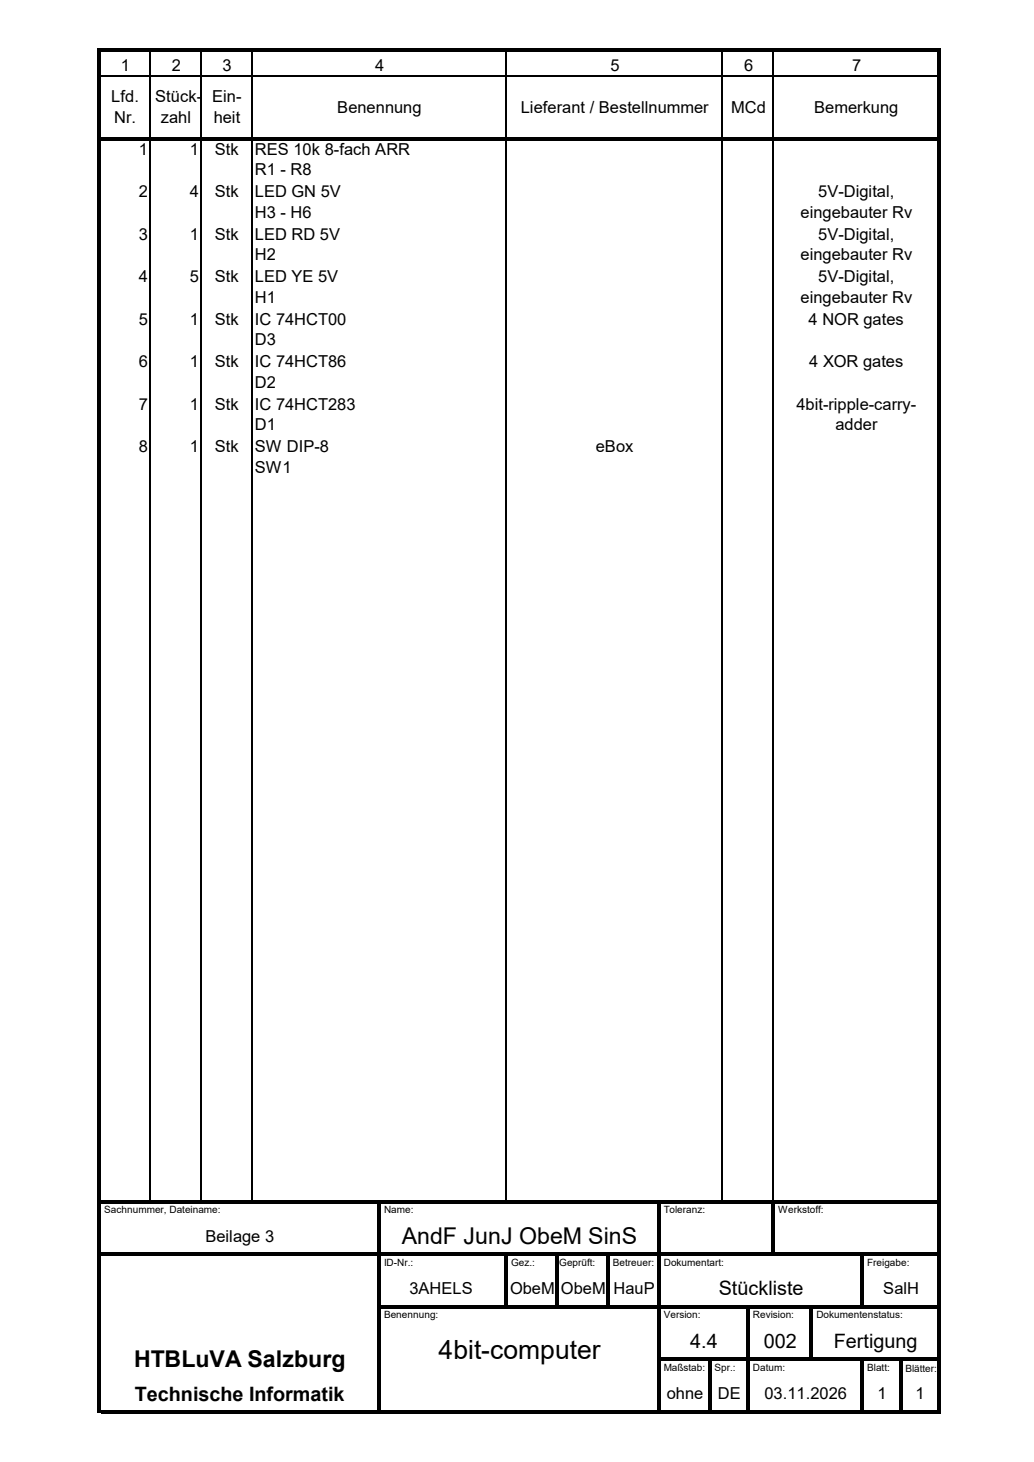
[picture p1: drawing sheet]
<svg xmlns="http://www.w3.org/2000/svg" width="210mm" height="297mm" viewBox="0 0 210 297" stroke-linecap="round" stroke-linejoin="round" font-family="sans-serif">
<defs><g id="words">
<text font-size="5.4" x="89.1" y="276.1">4bit-computer</text>
<g font-size="4.7">
<text x="81.6" y="252.7">AndF JunJ ObeM SinS</text>
<text x="27.3" y="277.7">HTBLuVA Salzburg</text>
</g>
<g font-size="4">
<text x="146" y="263.1">Stückliste</text>
<text x="140.2" y="273.8">4.4</text>
<text x="155.1" y="273.8">002</text>
<text x="169.4" y="273.8">Fertigung</text>
<text x="27.4" y="284.6">Technische Informatik</text>
</g>
<g font-size="3.3">
<text x="24.6" y="14.4">1</text>
<text x="34.9" y="14.4">2</text>
<text x="45.2" y="14.4">3</text>
<text x="76.2" y="14.4">4</text>
<text x="124" y="14.4">5</text>
<text x="151.1" y="14.4">6</text>
<text x="173.1" y="14.4">7</text>
<text x="22.6" y="20.8">Lfd.</text>
<text x="31.5" y="20.8">Stück-</text>
<text x="43.1" y="20.8">Ein-</text>
<text x="68.5" y="22.9">Benennung</text>
<text x="105.8" y="22.9">Lieferant / Bestellnummer</text>
<text x="148.5" y="22.9">MCd</text>
<text x="165.4" y="22.9">Bemerkung</text>
<text x="23.2" y="24.9">Nr.</text>
<text x="32.7" y="24.9">zahl</text>
<text x="43.4" y="24.9">heit</text>
<text x="28.2" y="31.5">1</text>
<text x="38.5" y="31.5">1</text>
<text x="43.7" y="31.5">Stk</text>
<text x="51.8" y="31.5">RES 10k 8-fach ARR</text>
<text x="51.8" y="35.6">R1 - R8</text>
<text x="28.2" y="40.1">2</text>
<text x="38.5" y="40.1">4</text>
<text x="43.7" y="40.1">Stk</text>
<text x="51.8" y="40.1">LED GN 5V</text>
<text x="166.2" y="40.1">5V-Digital,</text>
<text x="51.8" y="44.2">H3 - H6</text>
<text x="162.6" y="44.2">eingebauter Rv</text>
<text x="28.2" y="48.7">3</text>
<text x="38.5" y="48.7">1</text>
<text x="43.7" y="48.7">Stk</text>
<text x="51.8" y="48.7">LED RD 5V</text>
<text x="51.8" y="52.9">H2</text>
<text x="162.6" y="52.9">eingebauter Rv</text>
<text x="166.2" y="48.7">5V-Digital,</text>
<text x="28.2" y="57.4">4</text>
<text x="38.5" y="57.4">5</text>
<text x="43.7" y="57.4">Stk</text>
<text x="51.8" y="57.4">LED YE 5V</text>
<text x="166.2" y="57.4">5V-Digital,</text>
<text x="51.8" y="61.5">H1</text>
<text x="162.6" y="61.5">eingebauter Rv</text>
<text x="28.2" y="66">5</text>
<text x="38.5" y="66">1</text>
<text x="43.7" y="66">Stk</text>
<text x="51.8" y="66">IC 74HCT00</text>
<text x="51.8" y="70.2">D3</text>
<text x="164.2" y="66">4 NOR gates</text>
<text x="28.2" y="74.6">6</text>
<text x="38.5" y="74.6">1</text>
<text x="43.7" y="74.6">Stk</text>
<text x="51.8" y="74.6">IC 74HCT86</text>
<text x="164.4" y="74.6">4 XOR gates</text>
<text x="28.2" y="83.3">7</text>
<text x="38.5" y="83.3">1</text>
<text x="43.7" y="83.3">Stk</text>
<text x="51.8" y="83.3">IC 74HCT283</text>
<text x="51.8" y="78.8">D2</text>
<text x="161.7" y="83.3">4bit-ripple-carry-</text>
<text x="51.8" y="87.4">D1</text>
<text x="169.7" y="87.4">adder</text>
<text x="28.2" y="91.9">8</text>
<text x="38.5" y="91.9">1</text>
<text x="43.7" y="91.9">Stk</text>
<text x="51.8" y="91.9">SW DIP-8</text>
<text x="121" y="91.9">eBox</text>
<text x="51.8" y="96.1">SW1</text>
<text x="41.7" y="252.3">Beilage 3</text>
<text x="83.2" y="262.9">3AHELS</text>
<text x="103.6" y="262.9">ObeM</text>
<text x="113.9" y="262.9">ObeM</text>
<text x="124.6" y="262.9">HauP</text>
<text x="179.4" y="262.9">SalH</text>
<text x="135.4" y="284.3">ohne</text>
<text x="145.8" y="284.3">DE</text>
<text x="155.3" y="284.3">03.11.2026</text>
<text x="178.2" y="284.3">1</text>
<text x="186" y="284.3">1</text>
</g>
<g font-size="2">
<text x="21.2" y="246.5">Sachnummer, Dateiname:</text>
<text x="78" y="246.5">Name:</text>
<text x="134.8" y="246.5">Toleranz:</text>
<text x="158.1" y="246.5">Werkstoff:</text>
<text x="78" y="257.2">ID-Nr.:</text>
<text x="103.8" y="257.2">Gez.:</text>
<text x="113.6" y="257.2">Geprüft:</text>
<text x="124.5" y="257.2">Betreuer:</text>
<text x="134.8" y="257.2">Dokumentart:</text>
<text x="176.1" y="257.2">Freigabe:</text>
<text x="78" y="267.8">Benennung:</text>
<text x="134.8" y="267.8">Version:</text>
<text x="152.9" y="267.8">Revision:</text>
<text x="165.8" y="267.8">Dokumentenstatus:</text>
<text x="134.8" y="278.6">Maßstab:</text>
<text x="145.2" y="278.5">Spr.:</text>
<text x="152.9" y="278.5">Datum:</text>
<text x="176.1" y="278.5">Blatt:</text>
<text x="183.9" y="278.7">Blätter:</text>
</g>
</g></defs>
<g fill="none" stroke="#000" stroke-width=".34">
<path d="M20.5 15.5h169.8M30.5 10.5v17.4M40.8 10.5v17.4M51.1 10.5v17.4M102.8 10.5v17.4M146.7 10.5v17.4M157 10.5v17.4M30.5 28.5v215.3M40.8 28.5v215.3M51.1 28.5v215.3M102.8 28.5v215.3M146.7 28.5v215.3"/>
<path d="M157 28.5v215.3"/>
</g>
<g fill="#000">
<path d="M20.5 9.9h170.5v.6h-170.5z" fill-rule="evenodd"/>
<path d="M20.5 27.9h170.5v.6h-170.5z" fill-rule="evenodd"/>
<path d="M20.5 243.8h170.5v.7h-170.5z" fill-rule="evenodd"/>
<path d="M20.5 254.5h170.5v.6h-170.5z" fill-rule="evenodd"/>
<path d="M156.8 244.5h.6v10.6h-.6z" fill-rule="evenodd"/>
<path d="M77.3 265.2h113.7v.6h-113.7z" fill-rule="evenodd"/>
<path d="M102.5 255.1h.6v10.7h-.6z" fill-rule="evenodd"/>
<path d="M112.8 255.1h.7v10.7h-.7z" fill-rule="evenodd"/>
<path d="M123.2 255.1h.6v10.7h-.6z" fill-rule="evenodd"/>
<path d="M134.1 275.8h56.9v.7h-56.9z" fill-rule="evenodd"/>
<path d="M164.5 265.8h.6v10.7h-.6z" fill-rule="evenodd"/>
<path d="M174.8 255.1h.7v10.7h-.7z" fill-rule="evenodd"/>
<path d="M19.9 9.9h.6v277.2h-.6z" fill-rule="evenodd"/>
<path d="M20.5 286.5h170.5v.6h-170.5z" fill-rule="evenodd"/>
<path d="M76.7 244.5h.6v42.6h-.6z" fill-rule="evenodd"/>
<path d="M133.5 244.5h.6v42.6h-.6z" fill-rule="evenodd"/>
<path d="M143.8 276.5h.7v10.6h-.7z" fill-rule="evenodd"/>
<path d="M151.6 265.8h.6v21.3h-.6z" fill-rule="evenodd"/>
<path d="M174.8 276.5h.7v10.6h-.7z" fill-rule="evenodd"/>
<path d="M182.6 276.5h.6v10.6h-.6z" fill-rule="evenodd"/>
<path d="M190.3 10.5h.7v276.6h-.7z" fill-rule="evenodd"/>
</g>
<use href="#words"/>
</svg>
